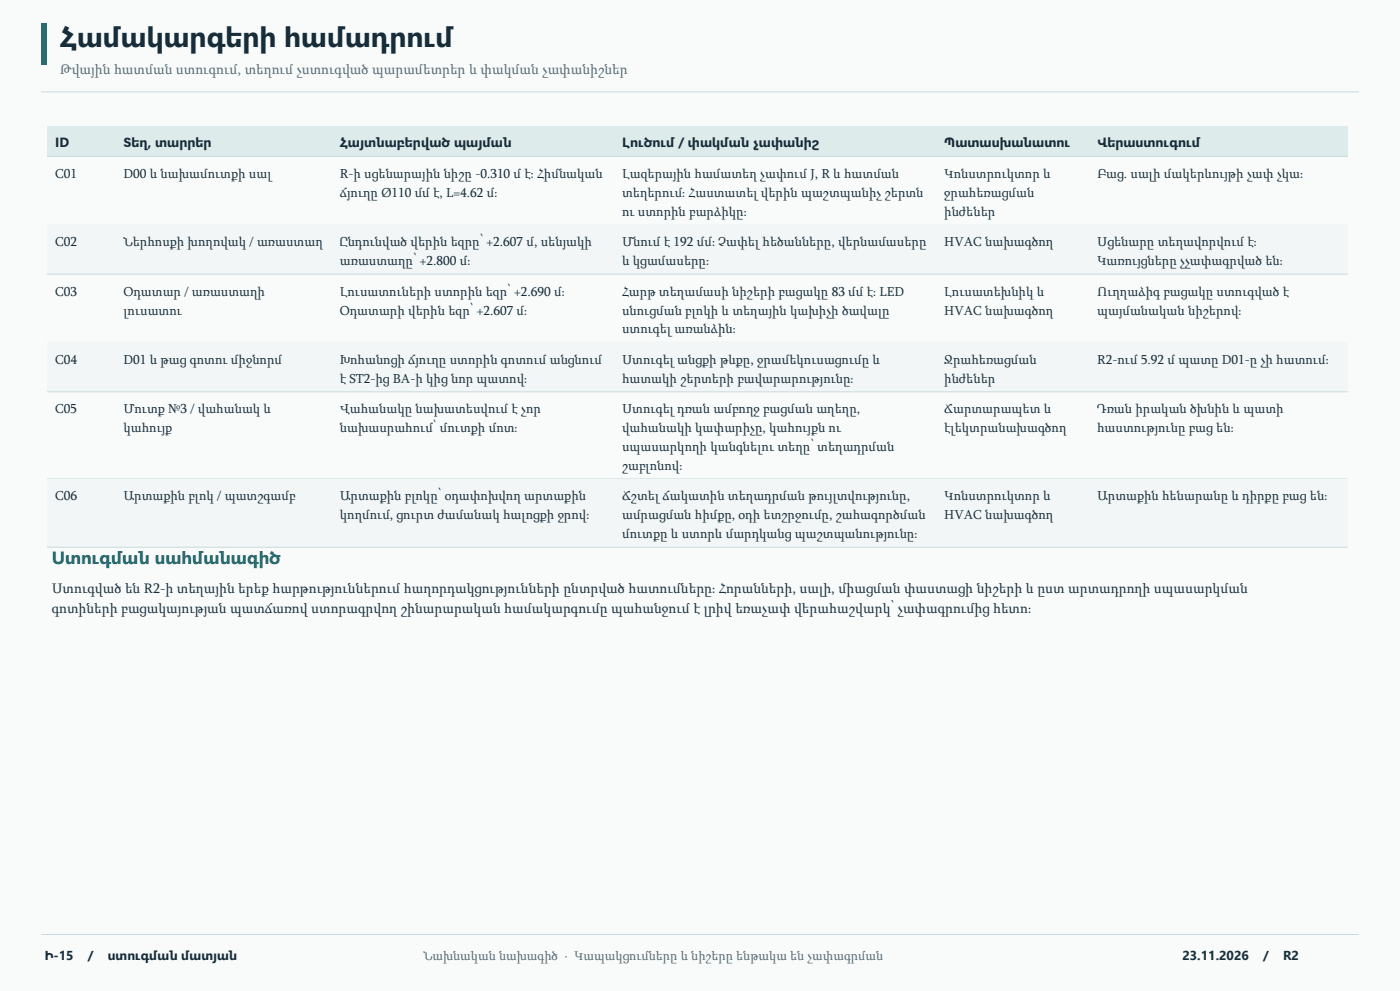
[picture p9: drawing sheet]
<svg xmlns="http://www.w3.org/2000/svg" width="420mm" height="297mm" viewBox="0 0 420 297" stroke-linecap="round" stroke-linejoin="round" font-family="sans-serif">
<defs><g id="words">
<text font-size="8.5" fill="#172d39" x="18" y="14.1">Համակարգերի համադրում</text>
<text font-size="5.3" fill="#007c77" x="15.5" y="168.9">Ստուգման սահմանագիծ</text>
<text font-size="4.2" fill="#536776" x="18" y="22.2">Թվային հատման ստուգում, տեղում չստուգված պարամետրեր և փակման չափանիշներ</text>
<g font-size="4.2" fill="#172d39">
<text x="15.5" y="177.8">Ստուգված են R2-ի տեղային երեք հարթություններում հաղորդակցությունների ընտրված հատումները։ Հորանների, սալի, միացման փաստացի նիշերի և ըստ արտադրողի սպասարկման</text>
<text x="15.5" y="183.8">գոտիների բացակայության պատճառով ստորագրվող շինարարական համակարգումը պահանջում է լրիվ եռաչափ վերահաշվարկ՝ չափագրումից հետո։</text>
</g>
<g font-size="4" fill="#172d39">
<text x="16.6" y="44.2">ID</text>
<text x="37" y="44.2">Տեղ, տարրեր</text>
<text x="102" y="44.2">Հայտնաբերված պայման</text>
<text x="186.6" y="44.2">Լուծում / փակման չափանիշ</text>
<text x="283.3" y="44.2">Պատասխանատու</text>
<text x="329.1" y="44.2">Վերաստուգում</text>
<text x="16.6" y="53.3">C01</text>
<text x="37" y="53.3">D00 և նախամուտքի սալ</text>
<text x="102" y="53.3">R-ի սցենարային նիշը -0.310 մ է։ Հիմնական</text>
<text x="186.6" y="53.3">Լազերային համատեղ չափում J, R և հատման</text>
<text x="283.3" y="53.3">Կոնստրուկտոր և</text>
<text x="329.1" y="53.3">Բաց. սալի մակերևույթի չափ չկա։</text>
<text x="102" y="59">ճյուղը Ø110 մմ է, L=4.62 մ։</text>
<text x="186.6" y="59">տեղերում։ Հաստատել վերին պաշտպանիչ շերտն</text>
<text x="283.3" y="59">ջրահեռացման</text>
<text x="186.6" y="64.6">ու ստորին բարձիկը։</text>
<text x="283.3" y="64.6">ինժեներ</text>
<text x="16.6" y="73.8">C02</text>
<text x="37" y="73.8">Ներհոսքի խողովակ / առաստաղ</text>
<text x="102" y="73.8">Ընդունված վերին եզրը՝ +2.607 մ, սենյակի</text>
<text x="186.6" y="73.8">Մնում է 192 մմ։ Չափել հեծանները, վերնամասերը</text>
<text x="283.3" y="73.8">HVAC նախագծող</text>
<text x="329.1" y="73.8">Սցենարը տեղավորվում է։</text>
<text x="102" y="79.4">առաստաղը՝ +2.800 մ։</text>
<text x="186.6" y="79.4">և կցամասերը։</text>
<text x="329.1" y="79.4">Կառույցները չչափագրված են։</text>
<text x="16.6" y="88.6">C03</text>
<text x="37" y="88.6">Օդատար / առաստաղի</text>
<text x="102" y="88.6">Լուսատուների ստորին եզր՝ +2.690 մ։</text>
<text x="186.6" y="88.6">Հարթ տեղամասի նիշերի բացակը 83 մմ է։ LED</text>
<text x="283.3" y="88.6">Լուսատեխնիկ և</text>
<text x="329.1" y="88.6">Ուղղաձիգ բացակը ստուգված է</text>
<text x="37" y="94.3">լուսատու</text>
<text x="102" y="94.3">Օդատարի վերին եզր՝ +2.607 մ։</text>
<text x="186.6" y="94.3">սնուցման բլոկի և տեղային կախիչի ծավալը</text>
<text x="283.3" y="94.3">HVAC նախագծող</text>
<text x="329.1" y="94.3">պայմանական նիշերով։</text>
<text x="186.6" y="99.9">ստուգել առանձին։</text>
<text x="16.6" y="109.1">C04</text>
<text x="37" y="109.1">D01 և թաց գոտու միջնորմ</text>
<text x="102" y="109.1">Խոհանոցի ճյուղը ստորին գոտում անցնում</text>
<text x="186.6" y="109.1">Ստուգել անցքի թևքը, ջրամեկուսացումը և</text>
<text x="283.3" y="109.1">Ջրահեռացման</text>
<text x="329.1" y="109.1">R2-ում 5.92 մ պատը D01-ը չի հատում։</text>
<text x="102" y="114.7">է ST2-ից BA-ի կից նոր պատով։</text>
<text x="186.6" y="114.7">հատակի շերտերի բավարարությունը։</text>
<text x="283.3" y="114.7">ինժեներ</text>
<text x="16.6" y="123.9">C05</text>
<text x="37" y="123.9">Մուտք №3 / վահանակ և</text>
<text x="102" y="123.9">Վահանակը նախատեսվում է չոր</text>
<text x="186.6" y="123.9">Ստուգել դռան ամբողջ բացման աղեղը,</text>
<text x="283.3" y="123.9">Ճարտարապետ և</text>
<text x="329.1" y="123.9">Դռան իրական ծխնին և պատի</text>
<text x="37" y="129.5">կահույք</text>
<text x="102" y="129.5">նախասրահում՝ մուտքի մոտ։</text>
<text x="186.6" y="129.5">վահանակի կափարիչը, կահույքն ու</text>
<text x="283.3" y="129.5">էլեկտրանախագծող</text>
<text x="329.1" y="129.5">հաստությունը բաց են։</text>
<text x="186.6" y="135.2">սպասարկողի կանգնելու տեղը՝ տեղադրման</text>
<text x="186.6" y="140.8">շաբլոնով։</text>
<text x="16.6" y="150">C06</text>
<text x="37" y="150">Արտաքին բլոկ / պատշգամբ</text>
<text x="102" y="150">Արտաքին բլոկը՝ օդափոխվող արտաքին</text>
<text x="186.6" y="150">Ճշտել ճակատին տեղադրման թույլտվությունը,</text>
<text x="283.3" y="150">Կոնստրուկտոր և</text>
<text x="329.1" y="150">Արտաքին հենարանը և դիրքը բաց են։</text>
<text x="102" y="155.6">կողմում, ցուրտ ժամանակ հալոցքի ջրով։</text>
<text x="186.6" y="155.6">ամրացման հիմքը, օդի ետշրջումը, շահագործման</text>
<text x="283.3" y="155.6">HVAC նախագծող</text>
<text x="186.6" y="161.3">մուտքը և ստորև մարդկանց պաշտպանությունը։</text>
</g>
<g font-size="3.9" fill="#172d39">
<text x="13.4" y="287.8">Ի-15</text>
<text x="26.4" y="287.8">/</text>
<text x="32.4" y="287.8">ստուգման մատյան</text>
<text x="354.7" y="287.8">23.11.2026</text>
<text x="379" y="287.8">/</text>
<text x="384.9" y="287.8">R2</text>
</g>
<text font-size="3.9" fill="#536776" x="127" y="287.8">Նախնական նախագիծ · Կապակցումները և նիշերը ենթակա են չափագրման</text>
</g></defs>
<path d="M0 0h420v297h-420z" fill-rule="evenodd" fill="#f9fbfb"/>
<path d="M12.3 7.1h1.8v12.3h-1.8z" fill-rule="evenodd" fill="#007c77"/>
<path d="M12.3 27.5h395.4M12.3 280.1h395.4" fill="none" stroke="#cbdade" stroke-width=".3"/>
<path d="M14.1 37.7h390.2v9.2h-390.2z" fill-rule="evenodd" fill="#ddebea"/>
<path d="M14.1 46.9h390.2M14.1 67.3h390.2" fill="none" stroke="#cbdade" stroke-width=".3"/>
<path d="M14.1 67.3h390.2v14.9h-390.2z" fill-rule="evenodd" fill="#f2f6f7"/>
<path d="M14.1 82.2h390.2M14.1 102.6h390.2" fill="none" stroke="#cbdade" stroke-width=".3"/>
<path d="M14.1 102.6h390.2v14.8h-390.2z" fill-rule="evenodd" fill="#f2f6f7"/>
<path d="M14.1 117.4h390.2M14.1 143.5h390.2" fill="none" stroke="#cbdade" stroke-width=".3"/>
<path d="M14.1 143.5h390.2v20.5h-390.2z" fill-rule="evenodd" fill="#f2f6f7"/>
<path d="M14.1 164h390.2" fill="none" stroke="#cbdade" stroke-width=".3"/>
<use href="#words"/>
</svg>
